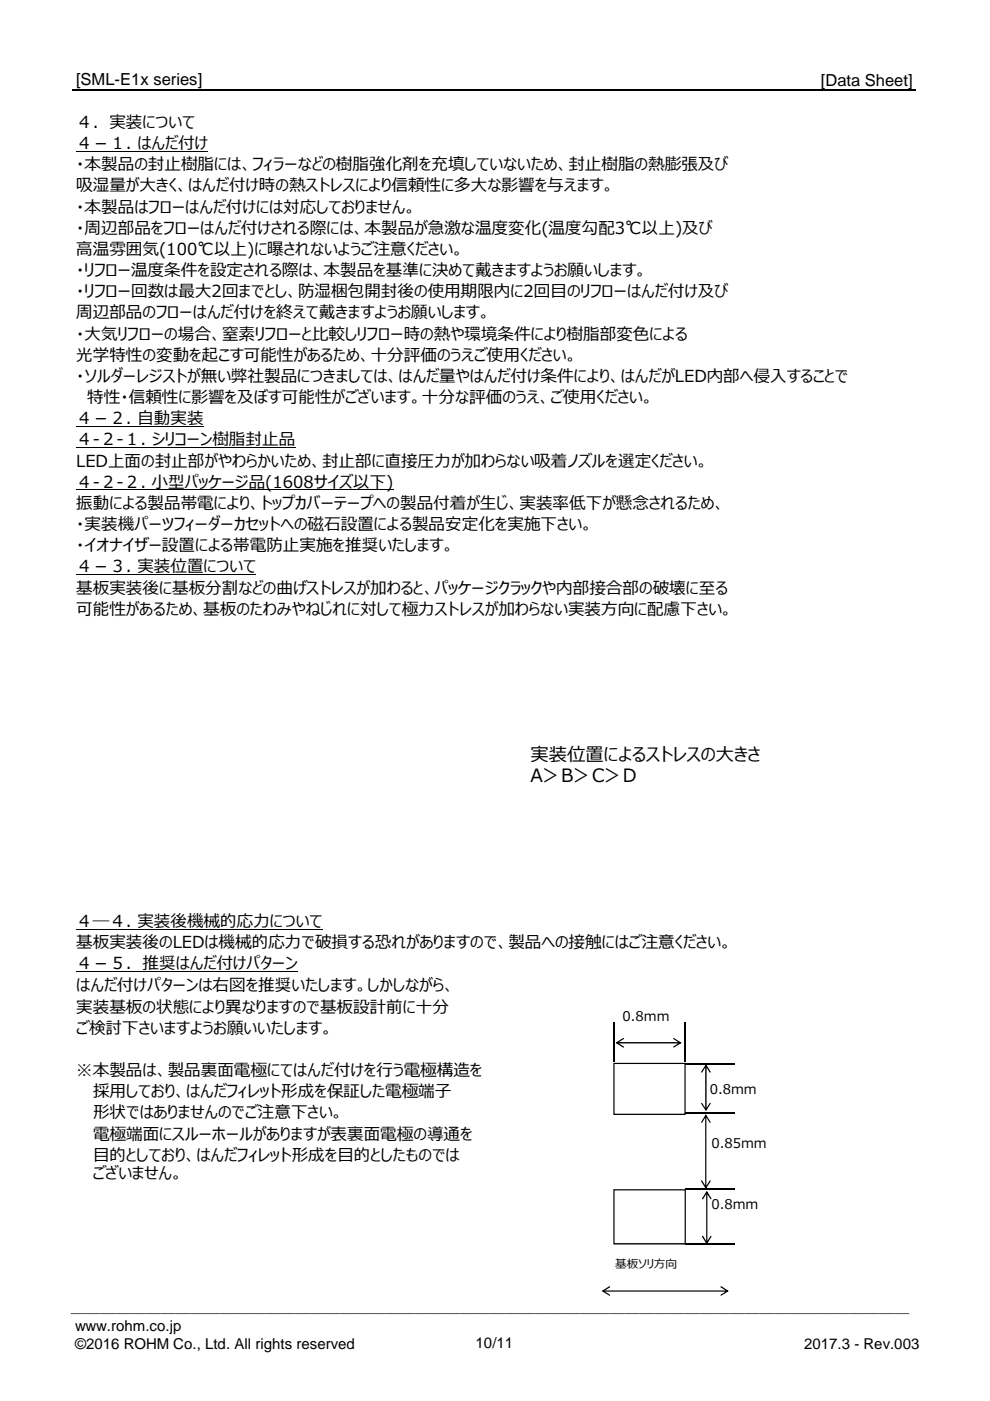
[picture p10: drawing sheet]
<svg xmlns="http://www.w3.org/2000/svg" width="210mm" height="297mm" viewBox="0 0 210 297" stroke-linecap="round" stroke-linejoin="round" font-family="sans-serif">
<defs><g id="words">
<g font-size="3.9">
<text x="112.5" y="161.4">実装位置によるストレスの大きさ</text>
<text x="112.5" y="165.9">A＞B＞C＞D</text>
</g>
<g font-size="3.5">
<text x="16.1" y="18">[SML-E1x series]</text>
<text x="174" y="18.2">[Data Sheet]</text>
<text x="16.2" y="27.1">４．実装について</text>
<text x="16.2" y="31.6">４－１. はんだ付け</text>
<text x="16.2" y="36.1">・本製品の封⽌樹脂には、フィラーなどの樹脂強化剤を充填していないため、封⽌樹脂の熱膨張及び</text>
<text x="16.2" y="40.6">吸湿量が大きく、はんだ付け時の熱ストレスにより信頼性に多大な影響を与えます。</text>
<text x="16.2" y="45.1">・本製品はフローはんだ付けには対応しておりません。</text>
<text x="16.2" y="49.6">・周辺部品をフローはんだ付けされる際には、本製品が急激な温度変化(温度勾配3℃以上)及び</text>
<text x="16.2" y="54.1">⾼温雰囲気(100℃以上)に曝されないようご注意ください。</text>
<text x="16.2" y="58.5">・リフロー温度条件を設定される際は、本製品を基準に決めて戴きますようお願いします。</text>
<text x="16.2" y="63">・リフロー回数は最大2回までとし、防湿梱包開封後の使⽤期限内に2回目のリフローはんだ付け及び</text>
<text x="16.2" y="67.5">周辺部品のフローはんだ付けを終えて戴きますようお願いします。</text>
<text x="16.2" y="76.5">光学特性の変動を起こす可能性があるため、十分評価のうえご使⽤ください。</text>
<text x="16.2" y="72">・大気リフローの場合、窒素リフローと比較しリフロー時の熱や環境条件により樹脂部変⾊による</text>
<text x="16.2" y="81">・ソルダーレジストが無い弊社製品につきましては、はんだ量やはんだ付け条件により、はんだがLED内部へ侵⼊することで</text>
<text x="16.2" y="85.5">特性・信頼性に影響を及ぼす可能性がございます。十分な評価のうえ、ご使⽤ください。</text>
<text x="16.2" y="90">４－２. ⾃動実装</text>
<text x="16.2" y="94.4">４-２-１. シリコーン樹脂封⽌品</text>
<text x="16.2" y="98.9">LED上面の封⽌部がやわらかいため、封⽌部に直接圧⼒が加わらない吸着ノズルを選定ください。</text>
<text x="16.2" y="103.4">４-２-２. 小型パッケージ品(1608サイズ以下)</text>
<text x="16.2" y="107.9">振動による製品帯電により、トップカバーテープへの製品付着が⽣じ、実装率低下が懸念されるため、</text>
<text x="16.2" y="112.4">・実装機パーツフィーダーカセットへの磁石設置による製品安定化を実施下さい。</text>
<text x="16.2" y="116.9">・イオナイザー設置による帯電防⽌実施を推奨いたします。</text>
<text x="16.2" y="121.4">４－３. 実装位置について</text>
<text x="16.2" y="125.9">基板実装後に基板分割などの曲げストレスが加わると、パッケージクラックや内部接合部の破壊に至る</text>
<text x="16.2" y="130.3">可能性があるため、基板のたわみやねじれに対して極⼒ストレスが加わらない実装方向に配慮下さい。</text>
<text x="16.2" y="196.6">４―４. 実装後機械的応⼒について</text>
<text x="16.2" y="201">基板実装後のLEDは機械的応⼒で破損する恐れがありますので、製品への接触にはご注意ください。</text>
<text x="16.2" y="205.5">４－５．推奨はんだ付けパターン</text>
<text x="16.2" y="210.2">はんだ付けパターンは右図を推奨いたします。しかしながら、</text>
<text x="16.2" y="214.7">実装基板の状態により異なりますので基板設計前に十分</text>
<text x="16.2" y="219.2">ご検討下さいますようお願いいたします。</text>
<text x="16.2" y="228.1">※本製品は、製品裏面電極にてはんだ付けを⾏う電極構造を</text>
<text x="19.7" y="232.6">採⽤しており、はんだフィレット形成を保証した電極端子</text>
<text x="19.7" y="237.1">形状ではありませんのでご注意下さい。</text>
<text x="19.7" y="241.6">電極端面にスルーホールがありますが表裏面電極の導通を</text>
<text x="17.4" y="250.1">ございません。</text>
<text x="19.7" y="246.1">目的としており、はんだフィレット形成を目的としたものでは</text>
</g>
<g font-size="3.2">
<text x="15" y="278.2">＿＿＿＿＿＿＿＿＿＿＿＿＿＿＿＿＿＿＿＿＿＿＿＿＿＿＿＿＿＿＿＿＿＿＿＿＿＿＿＿＿＿＿＿＿＿＿＿＿＿＿＿＿＿＿＿</text>
<text x="15.9" y="282.2">www.rohm.co.jp</text>
<text x="15.9" y="286.1">©2016 ROHM Co., Ltd. All rights reserved</text>
<text x="100.8" y="285.7">10/11</text>
<text x="170.5" y="286.1">2017.3 - Rev.003</text>
</g>
<g font-size="2.8">
<text x="132" y="216.5">0.8mm</text>
<text x="150.5" y="232">0.8mm</text>
<text x="150.8" y="243.5">0.85mm</text>
<text x="150.8" y="256.3">0.8mm</text>
</g>
<text font-size="2.5" x="130.4" y="268.9">基板ソリ方向</text>
</g></defs>
<path d="M16.2 32h28M16.2 90.4h27M16.2 94.9h46.4M16.2 103.8h67.2M16.2 121.8h38.1M16.2 197h52.2M16.2 206h47" fill="none" stroke="#000" stroke-width=".21"/>
<path d="M15.5 19.2h178.7" fill="none" stroke="#000" stroke-width=".34"/>
<g fill="#000">
<path d="M130 225.3h15.4v11.1h-15.4zM130.2 225.6l.1-.1v10.8l-.1-.2h15l-.1 .2v-10.8l.1 .1z"/>
<path d="M130.8 220.9h13.5v.3h-13.5zM130.5 221.1l1.6-1h.2l-.1 .2-1.4 .9v-.2l1.4 .9v.2zM142.7 220.1h.2l1.6 1-1.7 1v-.2l1.4-.9v.2l-1.4-.9z"/>
<path d="M149.5 225.9v9.4h.3v-9.4zM149.7 225.6l-1 1.6v.2h.2l.9-1.5h-.2l.9 1.5 .2-.1zM148.7 233.8v.2l1 1.6 1-1.7h-.2l-.9 1.4h.2l-.9-1.4z"/>
<path d="M149.5 236.5h.3v15.3h-.3zM149.6 236.3l1.1 1.6-.1 .1h-.1l-.9-1.4h.2l-.9 1.4h-.3zM148.7 250.3h.2l.9 1.5h-.2l.9-1.5 .2 .1-1.1 1.7-.9-1.6z"/>
<path d="M130 252.1h15.4v11.8h-15.4zM130.2 252.4l.1-.1v11.4l-.1-.1h15.1l-.1 .1v-11.4l.1 .1z"/>
<path d="M149.7 252.7h.3v10.9h-.3zM149.9 252.5l1 1.7h-.3l-.9-1.4h.2l-.8 1.4-.2 .1-.1-.2zM148.9 262l.2 .1 .8 1.4h-.2l.9-1.4h.3l-1 1.7-1.1-1.6z"/>
<path d="M127.8 273.6h26.5v.3h-26.5zM127.6 273.7l1.6-1 .1 .1v.2l-1.4 .8v-.2l1.4 .9v.2zM152.8 272.8l.2-.1 1.5 1-1.7 1v-.2l1.4-.9v.2l-1.4-.8z"/>
</g>
<path d="M130.1 216.7v8.3M145.2 216.8v8.3M145.4 225.6h10.4M145.3 252.1h10.4M145.3 263.8h10.4" fill="none" stroke="#000" stroke-width=".25"/>
<path d="M145.4 236.1h10.4" fill="none" stroke="#000" stroke-width=".3"/>
<use href="#words"/>
</svg>
